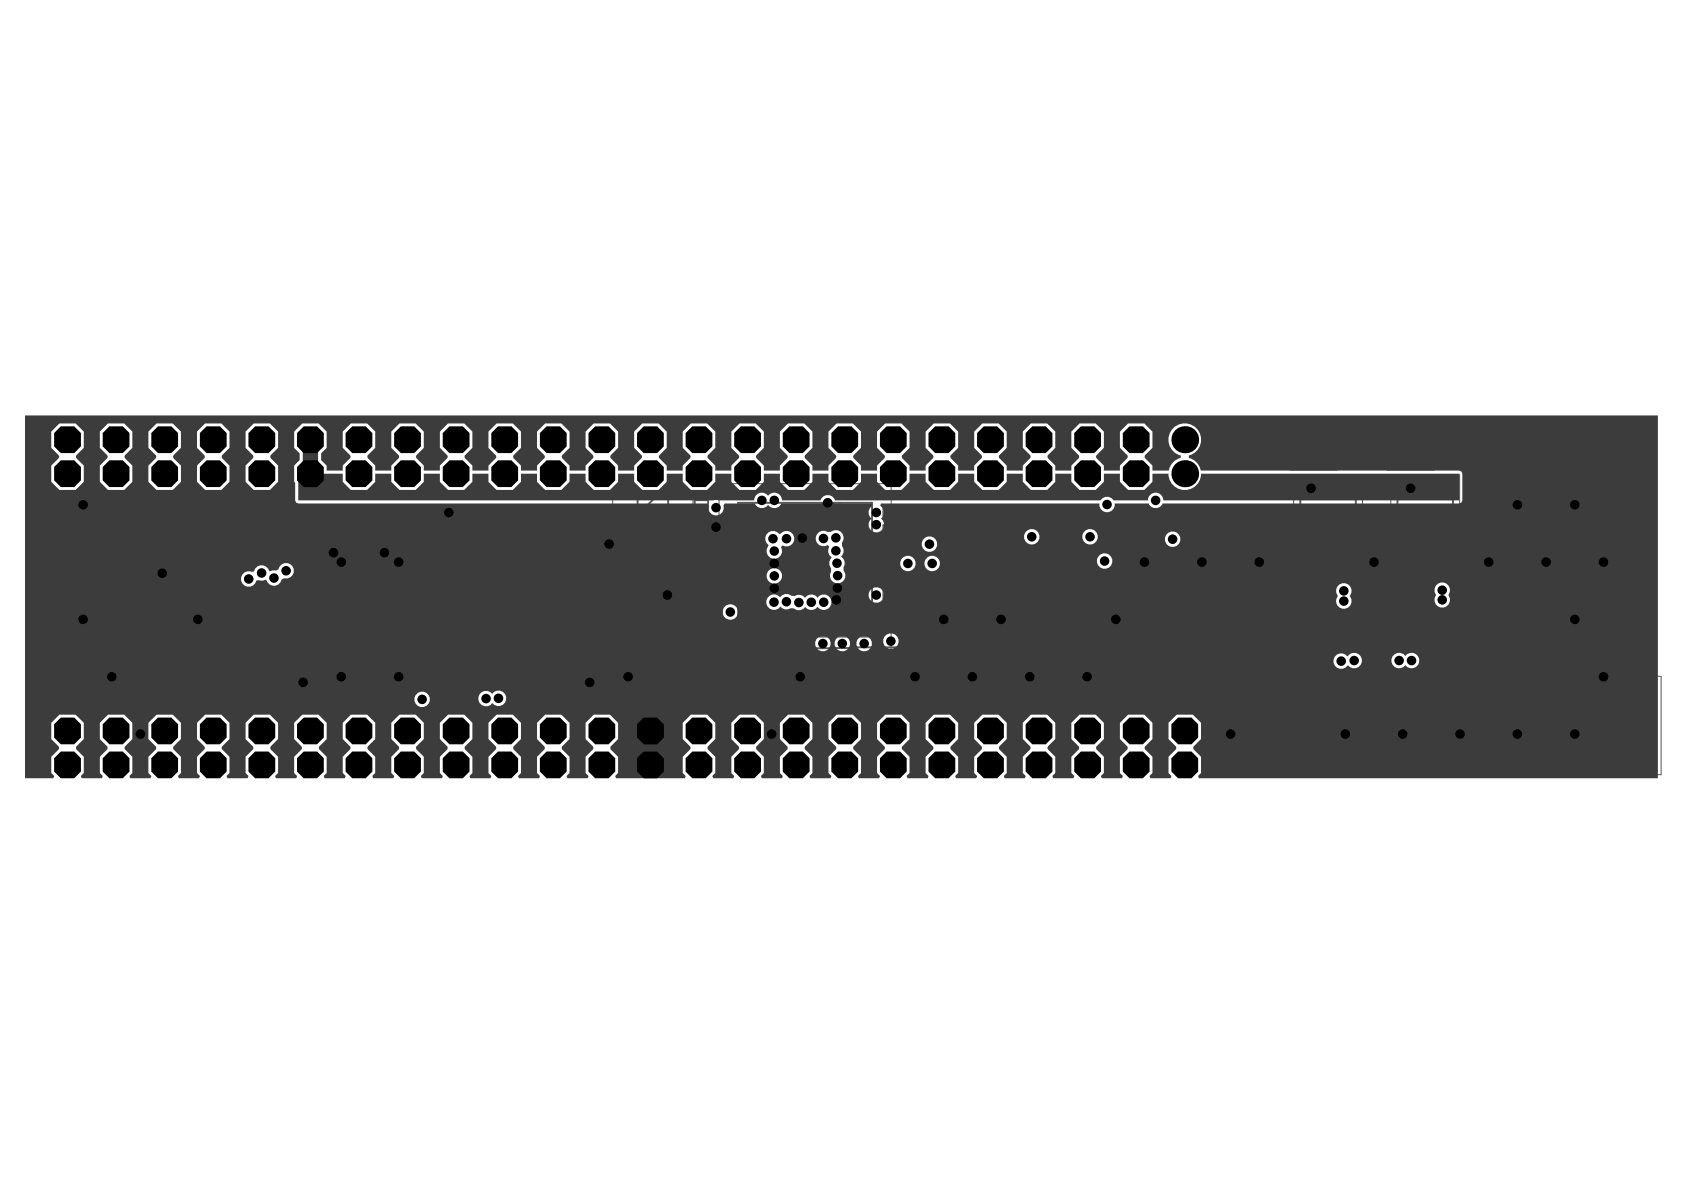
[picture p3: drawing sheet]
<svg xmlns="http://www.w3.org/2000/svg" width="297mm" height="210mm" viewBox="0 0 297 210" stroke-linecap="round" stroke-linejoin="round" font-family="sans-serif">
<g fill="none" stroke="#5a5a5a" stroke-width=".34">
<path d="M227.6 79.1h8.1v3.7h-8.1zM231.7 79.4v3.2M244.8 79.1h8.1v3.7h-8.1zM248.8 79.4v3.2M122.5 88.2h2.4v6.1h-2.4zM122.7 91.3h2M123.7 90.2v2.1M155.8 89.2h6.1v2.4h-6.1zM155.8 92.6h6.1v2.4h-6.1zM157.8 90.4h2.1M157.8 93.8h2.1M158.9 89.4v2"/>
<path d="M158.9 92.8v2M184.5 93.5h6.1v2.4h-6.1zM184.5 97.8h6.1v2.3h-6.1zM185.7 93.7h3.7v2h-3.7zM185.7 98h3.7v2h-3.7zM186.5 94.7h2.1M186.5 99h2.1M187.6 93.7v2M187.6 98v2M198.8 90.4h2.4v6h-2.4zM199 93.4h2M199 91.5h2v3.8h-2z"/>
<path d="M200 92.4v2M202.7 90.4h2.3v6h-2.3zM202.8 93.4h2.1M202.8 91.5h2.1v3.8h-2.1zM203.8 92.4v2M230.1 81h3.2M230.2 98.4h8.1v3.7h-8.1zM234.3 98.6v3.2M247.2 81h3.2M247.8 98.4h8.1v3.7h-8.1zM251.8 98.6v3.2M119.2 105.2h8.1v3.8h-8.1z"/>
<path d="M121.7 107.1h3.2M123.3 105.5v3.2M144 114.3h2.3v6.1h-2.3zM144.1 117.4h2.1M145.1 116.4v2M147.4 114.3h2.4v6.1h-2.4zM147.6 117.3h2M148.6 116.3v2.1M150.6 114.2h3.7v8.1h-3.7zM150.8 118.2h3.2M152.4 116.6v3.2M155.3 114.2h3.7v8.1h-3.7z"/>
<path d="M155.5 118.2h3.2M155.8 103.8h6.1v2.3h-6.1zM157.1 116.6v3.2M157.8 105h2.1M158.9 103.9v2.1M232.7 100.2h3.2M250.2 100.2h3.2M220.6 132.8v3h71.5M222.9 123h66.8M232.4 123v-1.5h.6v1.5M235.7 123v-1.5h.7v1.5M239.1 123v-1.5h.7v1.5"/>
<path d="M242.5 123v-1.5h.7v1.5M245.9 123v-1.5h.6v1.5M249.2 123v-1.5h.7v1.5M252.6 123v-1.5h.7v1.5M256 123v-1.5h.7v1.5M259.4 123v-1.5h.6v1.5M262.7 123v-1.5h.7v1.5M266.1 123v-1.5h.7v1.5M269.5 123v-1.5h.6v1.5M272.8 123v-1.5h.7v1.5M276.2 123v-1.5h.7v1.5M279.6 123v-1.5h.7v1.5"/>
</g>
<path d="M108.1 86.6h14.1v11.9h-14.1zM126.8 85.3h30.4v30.4h-30.4zM228.2 83.8h12.1v14.1h-12.1zM245.3 83.8h12.2v14.1h-12.2zM219.6 119.3h73.4v17.4h-73.4zM254.6 129.4h3.4M256.3 127.7v3.4" fill="none" stroke="#5a5a5a" stroke-width=".18"/>
<path d="M61.5 91.1h3.7v8.1h-3.7zM61.7 95.1h3.2M63.3 93.5v3.2" fill="none" stroke="#5a5a5a" stroke-width=".61"/>
<circle cx="220.6" cy="132.8" r=".17" fill="#5a5a5a"/>
<g fill="none" stroke="#5a5a5a" stroke-width=".34">
<path d="M228.7 79.4h5.9v3.2h-5.9zM245.9 79.4h5.9v3.2h-5.9zM112.5 87.7h5.4v9.7h-5.4zM115.7 87.7l-3.2 3.2M122.7 89.4h2v3.7h-2zM130.2 88.7h23.6v23.6h-23.6zM147.9 88.7l5.9 5.9M157 89.4h3.7v2h-3.7zM157 92.8h3.7v2h-3.7zM229.4 88.1h9.7v5.5h-9.7zM229.4 90.4l3.2 3.2M231.3 98.6h5.9v3.2h-5.9z"/>
<path d="M246.5 90.4l3.2 3.2M246.5 88.1h9.8v5.5h-9.8zM248.9 98.6h5.9v3.2h-5.9zM120.3 105.5h5.9v3.2h-5.9zM144.1 115.5h2.1v3.7h-2.1zM147.6 115.5h2v3.7h-2zM150.8 115.3h3.2v5.9h-3.2zM155.5 115.3h3.2v5.9h-3.2zM157 103.9h3.7v2.1h-3.7zM222.9 123v9.8h-2.3M289.7 123v9.8h2.4v3"/>
</g>
<path d="M61.7 92.2h3.2v5.9h-3.2z" fill="none" stroke="#5a5a5a" stroke-width=".61"/>
<circle cx="220.6" cy="132.8" r=".17" fill="#5a5a5a"/>
<g fill="none" stroke="#5a5a5a" stroke-width=".34">
<path d="M220.6 132.8v3h71.5M222.9 123h66.8M232.4 123v-1.5h.6v1.5M235.7 123v-1.5h.7v1.5M239.1 123v-1.5h.7v1.5M242.5 123v-1.5h.7v1.5M245.9 123v-1.5h.6v1.5M249.2 123v-1.5h.7v1.5M252.6 123v-1.5h.7v1.5M256 123v-1.5h.7v1.5M259.4 123v-1.5h.6v1.5M262.7 123v-1.5h.7v1.5"/>
<path d="M266.1 123v-1.5h.7v1.5M269.5 123v-1.5h.6v1.5M272.8 123v-1.5h.7v1.5M276.2 123v-1.5h.7v1.5M279.6 123v-1.5h.7v1.5"/>
</g>
<path d="M252.1 126.9h1.7M252.9 126.9v4.2l-.8 .8h-.8l-.9-.8M255.5 131.9h1.7M256.3 126.9v5" fill="none" stroke="#5a5a5a" stroke-width=".51"/>
<circle cx="256.3" cy="126.9" r=".25" fill="#5a5a5a"/>
<path d="M256.3 126.9l-.8 .8" fill="none" stroke="#5a5a5a" stroke-width=".51"/>
<g fill="#3c3c3c">
<path d="M52.6 83.6h7.9v1.4l1.4 1.4h2.9l1.4-1.4v-1.4h2.8v1.4l1.5 1.4h2.8l1.5-1.4v-1.4h2.8v1.4l1.4 1.4h2.9l1.4-1.4v-1.4h2.9v1.4l1.4 1.4h2.9l1.4-1.4v-1.4h2.8v1.4l1.5 1.4h2.8l1.5-1.4v-1.4h2.8v1.4l1.4 1.4h2.9l1.4-1.4v-1.4h2.9v1.4l1.4 1.4h2.9l1.4-1.4v-1.4h2.8v1.4l1.5 1.4h2.8l1.5-1.4v-1.4h2.8v1.4l1.4 1.4h2.9l1.4-1.4v-1.4h2.9v1.4l1.4 1.4h2.9l1.4-1.4v-1.4h2.8v1.4l1.5 1.4h2.8l1.5-1.4v-1.4h2.8v1.4l1.4 1.4h2.9l1.4-1.4v-1.4h2.9v1.4l1.4 1.4h2.9l1.4-1.4v-1.4h2.8v1.4l1.5 1.4h2.8l1.5-1.4v-1.4h2.8v1.4l1.4 1.4h2.9l1.4-1.4v-1.4h2.9v1.4l1.4 1.4h2.9l1.4-1.4v-1.4h2.8v1.4l1.5 1.4h2.8l1.5-1.4v-1.4h2.8a2.87 2.87 0 0 0 2.9 2.8 2.87 2.87 0 0 0 2.8-2.8h45.6v4.7h-52.2a1.35 1.35 0 0 0-1.4-1.4 1.35 1.35 0 0 0-1.3 1.4h-6.1a1.36 1.36 0 0 0-2.3 0h-46.8a1.34 1.34 0 0 0-1.3-1 1.34 1.34 0 0 0-1.3 1h-6.8a1.35 1.35 0 0 0-.9-1.3 1.35 1.35 0 0 0-1.5 .5 1.35 1.35 0 0 0-1.5-.5 1.35 1.35 0 0 0-1 1.3h-80.4z"/>
<path d="M4.4 73.3h288v64h-80.9l-.2-.4 .5-.5v-2.9l-1.3-1.3v-.3v-.2l1.3-1.3v-2.9l-1.4-1.4h-2.9l-1.4 1.4v2.9l1.3 1.3 .1 .2-.1 .3-1.3 1.3v2.9l.5 .5-.1 .4h-3.6l-.1-.4 .5-.5v-2.9l-1.3-1.3-.1-.3 .1-.2 1.3-1.3v-2.9l-1.5-1.4h-2.8l-1.5 1.4v2.9l1.4 1.3v.2v.3l-1.4 1.3v2.9l.6 .5-.2 .4h-3.6l-.1-.4 .5-.5v-2.9l-1.3-1.3-.1-.3 .1-.2 1.3-1.3v-2.9l-1.4-1.4h-2.9l-1.4 1.4v2.9l1.3 1.3 .1 .2-.1 .3-1.3 1.3v2.9l.5 .5-.2 .4h-3.5l-.2-.4 .5-.5v-2.9l-1.3-1.3-.1-.3 .1-.2 1.3-1.3v-2.9l-1.4-1.4h-2.9l-1.4 1.4v2.9l1.3 1.3 .1 .2-.1 .3-1.3 1.3v2.9l.5 .5-.1 .4h-3.6l-.2-.4 .6-.5v-2.9l-1.3-1.3-.1-.3 .1-.2 1.3-1.3v-2.9l-1.5-1.4h-2.8l-1.5 1.4v2.9l1.4 1.3v.2v.3l-1.4 1.3v2.9l.6 .5-.2 .4h-3.6l-.1-.4 .5-.5v-2.9l-1.3-1.3-.1-.3 .1-.2 1.3-1.3v-2.9l-1.4-1.4h-2.9l-1.4 1.4v2.9l1.3 1.3 .1 .2-.1 .3-1.3 1.3v2.9l.5 .5-.2 .4h-3.5l-.2-.4 .5-.5v-2.9l-1.3-1.3-.1-.3 .1-.2 1.3-1.3v-2.9l-1.4-1.4h-2.9l-1.4 1.4v2.9l1.3 1.3 .1 .2-.1 .3-1.3 1.3v2.9l.5 .5-.1 .4h-3.6l-.2-.4 .6-.5v-2.9l-1.3-1.3-.1-.3 .1-.2 1.3-1.3v-2.9l-1.5-1.4h-2.8l-1.5 1.4v2.9l1.4 1.3v.2v.3l-1.4 1.3v2.9l.6 .5-.2 .4h-3.6l-.1-.4 .5-.5v-2.9l-1.3-1.3-.1-.3 .1-.2 1.3-1.3v-2.9l-1.4-1.4h-2.9l-1.4 1.4v2.9l1.3 1.3 .1 .2-.1 .3-1.3 1.3v2.9l.5 .5-.2 .4h-3.5l-.2-.4 .5-.5v-2.9l-1.3-1.3-.1-.3 .1-.2 1.3-1.3v-2.9l-1.4-1.4h-2.9l-1.4 1.4v2.9l1.3 1.3 .1 .2-.1 .3-1.3 1.3v2.9l.5 .5-.1 .4h-3.6l-.2-.4 .6-.5v-2.9l-1.4-1.3v-.3v-.2l1.4-1.3v-2.9l-1.5-1.4h-2.8l-1.5 1.4v2.9l1.3 1.3 .1 .2-.1 .3-1.3 1.3v2.9l.6 .5-.2 .4h-12.1l-.2-.4 .5-.5v-2.9l-1.3-1.3-.1-.3 .1-.2 1.3-1.3v-2.9l-1.4-1.4h-2.9l-1.4 1.4v2.9l1.3 1.3 .1 .2-.1 .3-1.3 1.3v2.9l.5 .5-.1 .4h-3.6l-.2-.4 .6-.5v-2.9l-1.4-1.3v-.3v-.2l1.4-1.3v-2.9l-1.5-1.4h-2.8l-1.5 1.4v2.9l1.3 1.3 .1 .2-.1 .3-1.3 1.3v2.9l.6 .5-.2 .4h-3.6l-.1-.4 .5-.5v-2.9l-1.3-1.3-.1-.3 .1-.2 1.3-1.3v-2.9l-1.4-1.4h-2.9l-1.4 1.4v2.9l1.3 1.3 .1 .2-.1 .3-1.3 1.3v2.9l.5 .5-.2 .4h-3.5l-.2-.4 .5-.5v-2.9l-1.3-1.3-.1-.3 .1-.2 1.3-1.3v-2.9l-1.4-1.4h-2.9l-1.4 1.4v2.9l1.3 1.3 .1 .2-.1 .3-1.3 1.3v2.9l.5 .5-.1 .4h-3.6l-.2-.4 .6-.5v-2.9l-1.4-1.3v-.3v-.2l1.4-1.3v-2.9l-1.5-1.4h-2.8l-1.5 1.4v2.9l1.3 1.3 .1 .2-.1 .3-1.3 1.3v2.9l.5 .5-.1 .4h-3.6l-.1-.4 .5-.5v-2.9l-1.3-1.3-.1-.3 .1-.2 1.3-1.3v-2.9l-1.4-1.4h-2.9l-1.4 1.4v2.9l1.3 1.3v.2v.3l-1.3 1.3v2.9l.5 .5-.2 .4h-3.5l-.2-.4 .5-.5v-2.9l-1.3-1.3-.1-.3 .1-.2 1.3-1.3v-2.9l-1.4-1.4h-2.9l-1.4 1.4v2.9l1.3 1.3 .1 .2-.1 .3-1.3 1.3v2.9l.5 .5-.2 .4h-3.5l-.2-.4 .6-.5v-2.9l-1.4-1.3v-.3v-.2l1.4-1.3v-2.9l-1.5-1.4h-2.9l-1.4 1.4v2.9l1.3 1.3 .1 .2-.1 .3-1.3 1.3v2.9l.5 .5-.1 .4h-3.6l-.1-.4 .5-.5v-2.9l-1.3-1.3-.1-.3 .1-.2 1.3-1.3v-2.9l-1.5-1.4h-2.8l-1.5 1.4v2.9l1.4 1.3v.2v.3l-1.4 1.3v2.9l.6 .5-.2 .4h-3.5l-.2-.4 .5-.5v-2.9l-1.3-1.3-.1-.3 .1-.2 1.3-1.3v-2.9l-1.4-1.4h-2.9l-1.4 1.4v2.9l1.3 1.3 .1 .2-.1 .3-1.3 1.3v2.9l.5 .5-.2 .4h-3.5l-.2-.4 .5-.5v-2.9l-1.3-1.3v-.3v-.2l1.3-1.3v-2.9l-1.4-1.4h-2.9l-1.4 1.4v2.9l1.3 1.3 .1 .2-.1 .3-1.3 1.3v2.9l.5 .5-.1 .4h-3.6l-.1-.4 .5-.5v-2.9l-1.3-1.3-.1-.3 .1-.2 1.3-1.3v-2.9l-1.5-1.4h-2.8l-1.5 1.4v2.9l1.4 1.3v.2v.3l-1.4 1.3v2.9l.6 .5-.2 .4h-5zM51.9 76.1v2.9l1 1v1.1l-1 1v2.9l.2 .2v3.1l.1 .4 .4 .1h72.2l.1 .5a1.37 1.37 0 0 0 1.4 1.6 1.37 1.37 0 0 0 1.3-1.7l.2-.4h5.3l.1 .2a1.36 1.36 0 0 0 2.3 .1 1.34 1.34 0 0 0 2.3-.3h6.9l.4-.1a.91 .91 0 0 1 .9-.8 .91 .91 0 0 1 .9 .8l.4 .1h6.5l.1 .4a1.34 1.34 0 0 0-.2 2.3 1.37 1.37 0 0 0-.1 2 1.37 1.37 0 0 0 2 0 1.37 1.37 0 0 0-.2-2 1.34 1.34 0 0 0-.1-2.3l.1-.4h38.5a1.36 1.36 0 0 0 1.4 1.6 1.36 1.36 0 0 0 1.3-1.6h6a1.33 1.33 0 0 0 1.2 .8 1.33 1.33 0 0 0 1.3-.8h52.3l.4-.1 .1-.4v-4.7l-.1-.4-.4-.2h-45.6a2.93 2.93 0 0 0-2.1-2.2v-.5l.4-.1a2.89 2.89 0 0 0 1.1-4.5 2.89 2.89 0 0 0-4.6 .3 2.89 2.89 0 0 0 1.7 4.3v.5l-.4 .1a3 3 0 0 0-1.8 2.1h-2.8v-.9l-1.3-1.3v-.5l1.3-1.3v-2.9l-1.5-1.4h-2.8l-1.5 1.4v2.9l1.4 1.3v.3v.2l-1.4 1.3v.9h-2.8v-.9l-1.3-1.3v-.5l1.3-1.3v-2.9l-1.4-1.4h-2.9l-1.4 1.4v2.9l1.3 1.3 .1 .3-.1 .2-1.3 1.3v.9h-2.9v-.9l-1.3-1.3v-.5l1.3-1.3v-2.9l-1.4-1.4h-2.9l-1.4 1.4v2.9l1.3 1.3 .1 .3-.1 .2-1.3 1.3v.9h-2.8v-.9l-1.3-1.3v-.5l1.3-1.3v-2.9l-1.5-1.4h-2.8l-1.5 1.4v2.9l1.4 1.3v.3v.2l-1.4 1.3v.9h-2.8v-.9l-1.3-1.3v-.5l1.3-1.3v-2.9l-1.4-1.4h-2.9l-1.4 1.4v2.9l1.3 1.3 .1 .3-.1 .2-1.3 1.3v.9h-2.9v-.9l-1.3-1.3v-.5l1.3-1.3v-2.9l-1.4-1.4h-2.9l-1.4 1.4v2.9l1.3 1.3 .1 .3-.1 .2-1.3 1.3v.9h-2.8v-.9l-1.3-1.3v-.5l1.3-1.3v-2.9l-1.5-1.4h-2.8l-1.5 1.4v2.9l1.4 1.3v.3v.2l-1.4 1.3v.9h-2.8v-.9l-1.3-1.3v-.5l1.3-1.3v-2.9l-1.4-1.4h-2.9l-1.4 1.4v2.9l1.3 1.3 .1 .3-.1 .2-1.3 1.3v.9h-2.9v-.9l-1.3-1.3v-.5l1.3-1.3v-2.9l-1.4-1.4h-2.9l-1.4 1.4v2.9l1.3 1.3 .1 .3-.1 .2-1.3 1.3v.9h-2.8v-.9l-1.4-1.3v-.5l1.4-1.3v-2.9l-1.5-1.4h-2.8l-1.5 1.4v2.9l1.3 1.3 .1 .3-.1 .2-1.3 1.3v.9h-2.8v-.9l-1.3-1.3v-.5l1.3-1.3v-2.9l-1.4-1.4h-2.9l-1.4 1.4v2.9l1.3 1.3 .1 .3-.1 .2-1.3 1.3v.9h-2.9v-.9l-1.3-1.3v-.5l1.3-1.3v-2.9l-1.4-1.4h-2.9l-1.4 1.4v2.9l1.3 1.3 .1 .3-.1 .2-1.3 1.3v.9h-2.8v-.9l-1.4-1.3v-.5l1.4-1.3v-2.9l-1.5-1.4h-2.8l-1.5 1.4v2.9l1.3 1.3 .1 .3-.1 .2-1.3 1.3v.9h-2.8v-.9l-1.3-1.3v-.5l1.3-1.3v-2.9l-1.4-1.4h-2.9l-1.4 1.4v2.9l1.3 1.3 .1 .3-.1 .2-1.3 1.3v.9h-2.9v-.9l-1.3-1.3v-.5l1.3-1.3v-2.9l-1.4-1.4h-2.9l-1.4 1.4v2.9l1.3 1.3 .1 .3-.1 .2-1.3 1.3v.9h-2.8v-.9l-1.4-1.3v-.5l1.4-1.3v-2.9l-1.5-1.4h-2.8l-1.5 1.4v2.9l1.3 1.3 .1 .3-.1 .2-1.3 1.3v.9h-2.8v-.9l-1.3-1.3v-.5l1.3-1.3v-2.9l-1.4-1.4h-2.9l-1.4 1.4v2.9l1.3 1.3v.3v.2l-1.3 1.3v.9h-2.9v-.9l-1-1v-1.1l1-1v-2.9l-1.4-1.4h-2.9zM43.3 76.1v2.9l1.3 1.3 .1 .3-.1 .2-1.3 1.3v2.9l1.4 1.4h2.9l1.5-1.4v-2.9l-1.4-1.3v-.2v-.3l1.4-1.3v-2.9l-1.5-1.4h-2.9zM34.7 76.1v2.9l1.4 1.3v.3v.2l-1.4 1.3v2.9l1.5 1.4h2.8l1.5-1.4v-2.9l-1.3-1.3-.1-.2 .1-.3 1.3-1.3v-2.9l-1.5-1.4h-2.8zM26.2 76.1v2.9l1.3 1.3 .1 .3-.1 .2-1.3 1.3v2.9l1.4 1.4h2.9l1.4-1.4v-2.9l-1.3-1.3-.1-.2 .1-.3 1.3-1.3v-2.9l-1.4-1.4h-2.9zM17.6 76.1v2.9l1.3 1.3 .1 .3-.1 .2-1.3 1.3v2.9l1.4 1.4h2.9l1.4-1.4v-2.9l-1.3-1.3v-.2v-.3l1.3-1.3v-2.9l-1.4-1.4h-2.9zM9 76.1v2.9l1.4 1.3v.3v.2l-1.4 1.3v2.9l1.5 1.4h2.8l1.5-1.4v-2.9l-1.3-1.3-.1-.2 .1-.3 1.3-1.3v-2.9l-1.5-1.4h-2.8zM144.1 94.2a1.37 1.37 0 0 0 .2 1.7 1.37 1.37 0 0 0 1.7 .2l.3 .4a1.45 1.45 0 0 0 .4 1.9 1.29 1.29 0 0 0-.1 1.8v.6a1.37 1.37 0 0 0 .3 1.8 1.37 1.37 0 0 0 1.8-.1 1.37 1.37 0 0 0 .1-1.8v-.6a1.47 1.47 0 0 0-.4-2 1.29 1.29 0 0 0 .1-1.8v-.6a1.36 1.36 0 0 0-.1-1.8 1.36 1.36 0 0 0-1.8-.1h-.6a1.38 1.38 0 0 0-1.9 .4zM135.2 94.3a1.38 1.38 0 0 0 .4 1.9 1.38 1.38 0 0 0-.1 1.8 1.38 1.38 0 0 0 1.8 .3 1.38 1.38 0 0 0 .5-1.8l.2-.3a1.41 1.41 0 0 0 1.9-.4 1.41 1.41 0 0 0-.4-2 1.41 1.41 0 0 0-2 .4 1.46 1.46 0 0 0-2.3 .1zM190.9 94.7a1.38 1.38 0 0 0 2.7 0 1.38 1.38 0 0 0-2.7 0zM180.6 94.7a1.4 1.4 0 0 0 2.8 0 1.4 1.4 0 0 0-2.8 0zM205.5 95.1a1.38 1.38 0 0 0 2.7 0 1.38 1.38 0 0 0-2.7 0zM162.6 96a1.37 1.37 0 0 0 2.7 0 1.37 1.37 0 0 0-2.7 0zM193.5 99a1.38 1.38 0 0 0 2.7 0 1.38 1.38 0 0 0-2.7 0zM42.7 101.4a1.39 1.39 0 0 0 .7 2 1.39 1.39 0 0 0 1.9-1l.3-.1a1.48 1.48 0 0 0 1.3-.1 1.41 1.41 0 0 0 1.4 1.1 1.41 1.41 0 0 0 1.4-1.1l.4-.2a1.37 1.37 0 0 0 1.7-1 1.37 1.37 0 0 0-1-1.7 1.37 1.37 0 0 0-1.7 1.1l-.4 .3-.6-.1-.6 .2a1.43 1.43 0 0 0-1.4-1.1 1.43 1.43 0 0 0-1.3 1.1l-.4 .1a1.31 1.31 0 0 0-1.7 .5zM163 99.4a1.4 1.4 0 0 0 2.8 0 1.4 1.4 0 0 0-2.8 0zM158.8 99.4a1.38 1.38 0 0 0 2.7 0 1.38 1.38 0 0 0-2.7 0zM135.2 101.6a1.4 1.4 0 0 0 2.8 0 1.4 1.4 0 0 0-2.8 0zM135.4 105.5a1.37 1.37 0 0 0 .4 1.9 1.37 1.37 0 0 0 1.9-.4 1.34 1.34 0 0 0 1.8 .3h.5a1.32 1.32 0 0 0 2-.2 1.34 1.34 0 0 0 2.2-.1 1.37 1.37 0 0 0 2 .2 1.37 1.37 0 0 0 0-2 1.37 1.37 0 0 0-2 .2 1.35 1.35 0 0 0-2.2 0 1.34 1.34 0 0 0-1.9-.3h-.5a1.33 1.33 0 0 0-2 .3 1.35 1.35 0 0 0-2.2 .1zM153.2 105a1.38 1.38 0 0 0 2.7 0 1.38 1.38 0 0 0-2.7 0zM253.2 103.3a1.31 1.31 0 0 0 .1 1.7 1.36 1.36 0 0 0 .2 1.8 1.36 1.36 0 0 0 1.8 0 1.36 1.36 0 0 0 .1-1.8 1.37 1.37 0 0 0-.2-2 1.37 1.37 0 0 0-2 .3zM235.9 103.5a1.31 1.31 0 0 0 .1 1.6 1.36 1.36 0 0 0 .1 1.9 1.36 1.36 0 0 0 1.9 0 1.36 1.36 0 0 0 0-1.9 1.36 1.36 0 0 0-.1-2 1.36 1.36 0 0 0-2 .4zM127.4 108a1.4 1.4 0 0 0 2.8 0 1.4 1.4 0 0 0-2.8 0zM155.8 113.1a1.38 1.38 0 0 0 2.7 0 1.38 1.38 0 0 0-2.7 0zM151.1 113.5a1.38 1.38 0 0 0 2.7 0 1.38 1.38 0 0 0-2.7 0zM147.2 113.5a1.38 1.38 0 0 0 2.7 0 1.38 1.38 0 0 0-2.7 0zM143.8 113.5a1.38 1.38 0 0 0 2.7 0 1.38 1.38 0 0 0-2.7 0zM245.6 115.8a1.37 1.37 0 0 0 .4 1.8 1.37 1.37 0 0 0 1.9-.3 1.37 1.37 0 0 0 2 .2 1.37 1.37 0 0 0 0-2 1.37 1.37 0 0 0-2 .2 1.36 1.36 0 0 0-2.3 .1zM235.8 115.5a1.4 1.4 0 0 0-.1 2.1 1.4 1.4 0 0 0 2.1-.2 1.38 1.38 0 0 0 2.1 0 1.38 1.38 0 0 0-.2-2.1 1.38 1.38 0 0 0-2.1 .5 1.34 1.34 0 0 0-1.8-.3zM84.6 122.5a1.37 1.37 0 0 0 .4 1.9 1.37 1.37 0 0 0 1.9-.4 1.37 1.37 0 0 0 2 .2 1.37 1.37 0 0 0-.1-2.1 1.37 1.37 0 0 0-2 .3 1.35 1.35 0 0 0-2.2 .1zM73.1 123.4a1.38 1.38 0 0 0 2.7 0 1.38 1.38 0 0 0-2.7 0z"/>
</g>
<path d="M54.8 77.6v6" fill="none" stroke="#3c3c3c" stroke-width="2.7"/>
<g fill="#000">
<circle cx="209" cy="77.6" r="2.37"/>
<circle cx="14.7" cy="89" r=".84"/>
<circle cx="58.8" cy="97.5" r=".84"/>
<circle cx="60.2" cy="99.1" r=".84"/>
<circle cx="67.8" cy="97.5" r=".84"/>
<circle cx="70.3" cy="99.1" r=".84"/>
<circle cx="79.2" cy="90.4" r=".84"/>
<circle cx="107.4" cy="96" r=".84"/>
<circle cx="126.3" cy="89.5" r=".84"/>
<circle cx="126.3" cy="93" r=".84"/>
<circle cx="134.4" cy="88.3" r=".84"/>
<circle cx="136.3" cy="95" r=".84"/>
<circle cx="136.6" cy="88.3" r=".84"/>
<circle cx="136.6" cy="97.2" r=".84"/>
<circle cx="136.6" cy="99.4" r=".84"/>
<circle cx="138.7" cy="95" r=".84"/>
<circle cx="141.5" cy="94.9" r=".84"/>
<circle cx="145.2" cy="95" r=".84"/>
<circle cx="146" cy="88.7" r=".84"/>
<circle cx="147.4" cy="94.9" r=".84"/>
<circle cx="147.4" cy="97.2" r=".84"/>
<circle cx="147.6" cy="99.3" r=".84"/>
<circle cx="154.6" cy="90.4" r=".84"/>
<circle cx="154.6" cy="92.5" r=".84"/>
<circle cx="160.1" cy="99.4" r=".84"/>
<circle cx="163.9" cy="96" r=".84"/>
<circle cx="164.4" cy="99.4" r=".84"/>
<circle cx="182" cy="94.7" r=".84"/>
<circle cx="192.3" cy="94.7" r=".84"/>
<circle cx="194.8" cy="99" r=".84"/>
<circle cx="195.3" cy="89" r=".84"/>
<circle cx="201.9" cy="99.1" r=".84"/>
<circle cx="203.8" cy="88.3" r=".84"/>
<circle cx="206.8" cy="95.1" r=".84"/>
<circle cx="209" cy="83.6" r="2.37"/>
<circle cx="212" cy="99.1" r=".84"/>
<circle cx="222.1" cy="99.1" r=".84"/>
<circle cx="231.3" cy="86.1" r=".84"/>
<circle cx="242.4" cy="99.1" r=".84"/>
<circle cx="248.8" cy="86.1" r=".84"/>
<circle cx="262.6" cy="99.1" r=".84"/>
<circle cx="267.7" cy="89" r=".84"/>
<circle cx="272.7" cy="99.1" r=".84"/>
<circle cx="277.8" cy="89" r=".84"/>
<circle cx="282.8" cy="99.1" r=".84"/>
<circle cx="14.7" cy="109.3" r=".84"/>
<circle cx="19.7" cy="119.4" r=".84"/>
<circle cx="28.6" cy="101.1" r=".84"/>
<circle cx="34.9" cy="109.3" r=".84"/>
<circle cx="43.9" cy="102.1" r=".84"/>
<circle cx="46.1" cy="101.1" r=".84"/>
<circle cx="48.3" cy="102" r=".84"/>
<circle cx="50.5" cy="100.7" r=".84"/>
<circle cx="60.2" cy="119.4" r=".84"/>
<circle cx="70.3" cy="119.4" r=".84"/>
<circle cx="110.8" cy="119.4" r=".84"/>
<circle cx="117.7" cy="105" r=".84"/>
<circle cx="128.8" cy="108" r=".84"/>
<circle cx="136.5" cy="106.2" r=".84"/>
<circle cx="136.6" cy="101.6" r=".84"/>
<circle cx="136.6" cy="103.8" r=".84"/>
<circle cx="138.7" cy="106.1" r=".84"/>
<circle cx="140.9" cy="106.3" r=".84"/>
<circle cx="141.2" cy="119.4" r=".84"/>
<circle cx="143.1" cy="106.2" r=".84"/>
<circle cx="145.1" cy="113.5" r=".84"/>
<circle cx="145.3" cy="106.2" r=".84"/>
<circle cx="147.5" cy="105.8" r=".84"/>
<circle cx="147.7" cy="103.7" r=".84"/>
<circle cx="147.8" cy="101.5" r=".84"/>
<circle cx="148.6" cy="113.5" r=".84"/>
<circle cx="152.4" cy="113.5" r=".84"/>
<circle cx="154.6" cy="105" r=".84"/>
<circle cx="157.1" cy="113.1" r=".84"/>
<circle cx="161.4" cy="119.4" r=".84"/>
<circle cx="166.5" cy="109.3" r=".84"/>
<circle cx="171.5" cy="119.4" r=".84"/>
<circle cx="176.6" cy="109.3" r=".84"/>
<circle cx="181.6" cy="119.4" r=".84"/>
<circle cx="191.8" cy="119.4" r=".84"/>
<circle cx="196.8" cy="109.3" r=".84"/>
<circle cx="236.6" cy="116.6" r=".84"/>
<circle cx="237" cy="104.2" r=".84"/>
<circle cx="237" cy="106" r=".84"/>
<circle cx="238.9" cy="116.5" r=".84"/>
<circle cx="246.8" cy="116.5" r=".84"/>
<circle cx="249" cy="116.5" r=".84"/>
<circle cx="254.4" cy="104.1" r=".84"/>
<circle cx="254.4" cy="105.8" r=".84"/>
<circle cx="277.8" cy="109.3" r=".84"/>
<circle cx="282.8" cy="119.4" r=".84"/>
<circle cx="24.8" cy="129.5" r=".84"/>
<circle cx="53.5" cy="120.4" r=".84"/>
<circle cx="74.5" cy="123.4" r=".84"/>
<circle cx="85.7" cy="123.2" r=".84"/>
<circle cx="87.9" cy="123.2" r=".84"/>
<circle cx="104" cy="120.4" r=".84"/>
<circle cx="136.1" cy="129.5" r=".84"/>
<circle cx="217.1" cy="129.5" r=".84"/>
<circle cx="237.3" cy="129.5" r=".84"/>
<circle cx="247.4" cy="129.5" r=".84"/>
<circle cx="257.5" cy="129.5" r=".84"/>
<circle cx="267.7" cy="129.5" r=".84"/>
<circle cx="277.8" cy="129.5" r=".84"/>
</g>
<g fill="#000">
<path d="M9.5 76.4l1.2-1.2h2.4l1.2 1.2v2.3l-1.2 1.2h-2.4l-1.2-1.2z" fill-rule="evenodd"/>
<path d="M18.1 76.4l1.2-1.2h2.4l1.1 1.2v2.3l-1.1 1.2h-2.4l-1.2-1.2z" fill-rule="evenodd"/>
<path d="M26.7 76.4l1.2-1.2h2.3l1.2 1.2v2.3l-1.2 1.2h-2.3l-1.2-1.2z" fill-rule="evenodd"/>
<path d="M35.3 76.4l1.1-1.2h2.4l1.2 1.2v2.3l-1.2 1.2h-2.4l-1.1-1.2z" fill-rule="evenodd"/>
<path d="M43.8 76.4l1.2-1.2h2.4l1.1 1.2v2.3l-1.1 1.2h-2.4l-1.2-1.2z" fill-rule="evenodd"/>
<path d="M52.4 76.4l1.2-1.2h2.3l1.2 1.2v2.3l-1.2 1.2h-2.3l-1.2-1.2z" fill-rule="evenodd"/>
<path d="M61 76.4l1.1-1.2h2.4l1.2 1.2v2.3l-1.2 1.2h-2.4l-1.1-1.2z" fill-rule="evenodd"/>
<path d="M69.5 76.4l1.2-1.2h2.4l1.1 1.2v2.3l-1.1 1.2h-2.4l-1.2-1.2z" fill-rule="evenodd"/>
<path d="M78.1 76.4l1.2-1.2h2.3l1.2 1.2v2.3l-1.2 1.2h-2.3l-1.2-1.2z" fill-rule="evenodd"/>
<path d="M86.7 76.4l1.1-1.2h2.4l1.2 1.2v2.3l-1.2 1.2h-2.4l-1.1-1.2z" fill-rule="evenodd"/>
<path d="M95.2 76.4l1.2-1.2h2.4l1.2 1.2v2.3l-1.2 1.2h-2.4l-1.2-1.2z" fill-rule="evenodd"/>
<path d="M103.8 76.4l1.2-1.2h2.3l1.2 1.2v2.3l-1.2 1.2h-2.3l-1.2-1.2z" fill-rule="evenodd"/>
<path d="M112.4 76.4l1.1-1.2h2.4l1.2 1.2v2.3l-1.2 1.2h-2.4l-1.1-1.2z" fill-rule="evenodd"/>
<path d="M120.9 76.4l1.2-1.2h2.4l1.2 1.2v2.3l-1.2 1.2h-2.4l-1.2-1.2z" fill-rule="evenodd"/>
<path d="M129.5 76.4l1.2-1.2h2.3l1.2 1.2v2.3l-1.2 1.2h-2.3l-1.2-1.2z" fill-rule="evenodd"/>
<path d="M138.1 76.4l1.2-1.2h2.3l1.2 1.2v2.3l-1.2 1.2h-2.3l-1.2-1.2z" fill-rule="evenodd"/>
<path d="M146.6 76.4l1.2-1.2h2.4l1.2 1.2v2.3l-1.2 1.2h-2.4l-1.2-1.2z" fill-rule="evenodd"/>
<path d="M155.2 76.4l1.2-1.2h2.4l1.1 1.2v2.3l-1.1 1.2h-2.4l-1.2-1.2z" fill-rule="evenodd"/>
<path d="M163.8 76.4l1.2-1.2h2.3l1.2 1.2v2.3l-1.2 1.2h-2.3l-1.2-1.2z" fill-rule="evenodd"/>
<path d="M172.3 76.4l1.2-1.2h2.4l1.2 1.2v2.3l-1.2 1.2h-2.4l-1.2-1.2z" fill-rule="evenodd"/>
<path d="M180.9 76.4l1.2-1.2h2.4l1.1 1.2v2.3l-1.1 1.2h-2.4l-1.2-1.2z" fill-rule="evenodd"/>
<path d="M189.5 76.4l1.2-1.2h2.3l1.2 1.2v2.3l-1.2 1.2h-2.3l-1.2-1.2z" fill-rule="evenodd"/>
<path d="M198.1 76.4l1.1-1.2h2.4l1.2 1.2v2.3l-1.2 1.2h-2.4l-1.1-1.2z" fill-rule="evenodd"/>
<path d="M9.5 82.4l1.2-1.2h2.4l1.2 1.2v2.3l-1.2 1.2h-2.4l-1.2-1.2z" fill-rule="evenodd"/>
<path d="M18.1 82.4l1.2-1.2h2.4l1.1 1.2v2.3l-1.1 1.2h-2.4l-1.2-1.2z" fill-rule="evenodd"/>
<path d="M26.7 82.4l1.2-1.2h2.3l1.2 1.2v2.3l-1.2 1.2h-2.3l-1.2-1.2z" fill-rule="evenodd"/>
<path d="M35.3 82.4l1.1-1.2h2.4l1.2 1.2v2.3l-1.2 1.2h-2.4l-1.1-1.2z" fill-rule="evenodd"/>
<path d="M43.8 82.4l1.2-1.2h2.4l1.1 1.2v2.3l-1.1 1.2h-2.4l-1.2-1.2z" fill-rule="evenodd"/>
<path d="M52.4 82.4l1.2-1.2h2.3l1.2 1.2v2.3l-1.2 1.2h-2.3l-1.2-1.2z" fill-rule="evenodd"/>
<path d="M61 82.4l1.1-1.2h2.4l1.2 1.2v2.3l-1.2 1.2h-2.4l-1.1-1.2z" fill-rule="evenodd"/>
<path d="M69.5 82.4l1.2-1.2h2.4l1.1 1.2v2.3l-1.1 1.2h-2.4l-1.2-1.2z" fill-rule="evenodd"/>
<path d="M78.1 82.4l1.2-1.2h2.3l1.2 1.2v2.3l-1.2 1.2h-2.3l-1.2-1.2z" fill-rule="evenodd"/>
<path d="M86.7 82.4l1.1-1.2h2.4l1.2 1.2v2.3l-1.2 1.2h-2.4l-1.1-1.2z" fill-rule="evenodd"/>
<path d="M95.2 82.4l1.2-1.2h2.4l1.2 1.2v2.3l-1.2 1.2h-2.4l-1.2-1.2z" fill-rule="evenodd"/>
<path d="M103.8 82.4l1.2-1.2h2.3l1.2 1.2v2.3l-1.2 1.2h-2.3l-1.2-1.2z" fill-rule="evenodd"/>
<path d="M112.4 82.4l1.1-1.2h2.4l1.2 1.2v2.3l-1.2 1.2h-2.4l-1.1-1.2z" fill-rule="evenodd"/>
<path d="M120.9 82.4l1.2-1.2h2.4l1.2 1.2v2.3l-1.2 1.2h-2.4l-1.2-1.2z" fill-rule="evenodd"/>
<path d="M129.5 82.4l1.2-1.2h2.3l1.2 1.2v2.3l-1.2 1.2h-2.3l-1.2-1.2z" fill-rule="evenodd"/>
<path d="M138.1 82.4l1.2-1.2h2.3l1.2 1.2v2.3l-1.2 1.2h-2.3l-1.2-1.2z" fill-rule="evenodd"/>
<path d="M146.6 82.4l1.2-1.2h2.4l1.2 1.2v2.3l-1.2 1.2h-2.4l-1.2-1.2z" fill-rule="evenodd"/>
<path d="M155.2 82.4l1.2-1.2h2.4l1.1 1.2v2.3l-1.1 1.2h-2.4l-1.2-1.2z" fill-rule="evenodd"/>
<path d="M163.8 82.4l1.2-1.2h2.3l1.2 1.2v2.3l-1.2 1.2h-2.3l-1.2-1.2z" fill-rule="evenodd"/>
<path d="M172.3 82.4l1.2-1.2h2.4l1.2 1.2v2.3l-1.2 1.2h-2.4l-1.2-1.2z" fill-rule="evenodd"/>
<path d="M180.9 82.4l1.2-1.2h2.4l1.1 1.2v2.3l-1.1 1.2h-2.4l-1.2-1.2z" fill-rule="evenodd"/>
<path d="M189.5 82.4l1.2-1.2h2.3l1.2 1.2v2.3l-1.2 1.2h-2.3l-1.2-1.2z" fill-rule="evenodd"/>
<path d="M198.1 82.4l1.1-1.2h2.4l1.2 1.2v2.3l-1.2 1.2h-2.4l-1.1-1.2z" fill-rule="evenodd"/>
<path d="M9.5 127.7l1.2-1.1h2.4l1.2 1.1v2.4l-1.2 1.2h-2.4l-1.2-1.2z" fill-rule="evenodd"/>
<path d="M9.5 133.7l1.2-1.1h2.4l1.2 1.1v2.4l-1.2 1.2h-2.4l-1.2-1.2z" fill-rule="evenodd"/>
<path d="M18.1 127.7l1.2-1.1h2.4l1.1 1.1v2.4l-1.1 1.2h-2.4l-1.2-1.2z" fill-rule="evenodd"/>
<path d="M18.1 133.7l1.2-1.1h2.4l1.1 1.1v2.4l-1.1 1.2h-2.4l-1.2-1.2z" fill-rule="evenodd"/>
<path d="M26.7 127.7l1.2-1.1h2.3l1.2 1.1v2.4l-1.2 1.2h-2.3l-1.2-1.2z" fill-rule="evenodd"/>
<path d="M26.7 133.7l1.2-1.1h2.3l1.2 1.1v2.4l-1.2 1.2h-2.3l-1.2-1.2z" fill-rule="evenodd"/>
<path d="M35.3 133.7l1.1-1.1h2.4l1.2 1.1v2.4l-1.2 1.2h-2.4l-1.1-1.2z" fill-rule="evenodd"/>
<path d="M35.3 127.7l1.1-1.1h2.4l1.2 1.1v2.4l-1.2 1.2h-2.4l-1.1-1.2z" fill-rule="evenodd"/>
<path d="M43.8 133.7l1.2-1.1h2.4l1.1 1.1v2.4l-1.1 1.2h-2.4l-1.2-1.2z" fill-rule="evenodd"/>
<path d="M43.8 127.7l1.2-1.1h2.4l1.1 1.1v2.4l-1.1 1.2h-2.4l-1.2-1.2z" fill-rule="evenodd"/>
<path d="M52.4 133.7l1.2-1.1h2.3l1.2 1.1v2.4l-1.2 1.2h-2.3l-1.2-1.2z" fill-rule="evenodd"/>
<path d="M52.4 127.7l1.2-1.1h2.3l1.2 1.1v2.4l-1.2 1.2h-2.3l-1.2-1.2z" fill-rule="evenodd"/>
<path d="M61 133.7l1.1-1.1h2.4l1.2 1.1v2.4l-1.2 1.2h-2.4l-1.1-1.2z" fill-rule="evenodd"/>
<path d="M61 127.7l1.1-1.1h2.4l1.2 1.1v2.4l-1.2 1.2h-2.4l-1.1-1.2z" fill-rule="evenodd"/>
<path d="M69.5 127.7l1.2-1.1h2.4l1.1 1.1v2.4l-1.1 1.2h-2.4l-1.2-1.2z" fill-rule="evenodd"/>
<path d="M69.5 133.7l1.2-1.1h2.4l1.1 1.1v2.4l-1.1 1.2h-2.4l-1.2-1.2z" fill-rule="evenodd"/>
<path d="M78.1 127.7l1.2-1.1h2.3l1.2 1.1v2.4l-1.2 1.2h-2.3l-1.2-1.2z" fill-rule="evenodd"/>
<path d="M78.1 133.7l1.2-1.1h2.3l1.2 1.1v2.4l-1.2 1.2h-2.3l-1.2-1.2z" fill-rule="evenodd"/>
<path d="M86.7 133.7l1.1-1.1h2.4l1.2 1.1v2.4l-1.2 1.2h-2.4l-1.1-1.2z" fill-rule="evenodd"/>
<path d="M86.7 127.7l1.1-1.1h2.4l1.2 1.1v2.4l-1.2 1.2h-2.4l-1.1-1.2z" fill-rule="evenodd"/>
<path d="M95.2 133.7l1.2-1.1h2.4l1.2 1.1v2.4l-1.2 1.2h-2.4l-1.2-1.2z" fill-rule="evenodd"/>
<path d="M95.2 127.7l1.2-1.1h2.4l1.2 1.1v2.4l-1.2 1.2h-2.4l-1.2-1.2z" fill-rule="evenodd"/>
<path d="M103.8 133.7l1.2-1.1h2.3l1.2 1.1v2.4l-1.2 1.2h-2.3l-1.2-1.2z" fill-rule="evenodd"/>
<path d="M103.8 127.7l1.2-1.1h2.3l1.2 1.1v2.4l-1.2 1.2h-2.3l-1.2-1.2z" fill-rule="evenodd"/>
<path d="M112.4 133.7l1.1-1.1h2.4l1.2 1.1v2.4l-1.2 1.2h-2.4l-1.1-1.2z" fill-rule="evenodd"/>
<path d="M112.4 127.7l1.1-1.1h2.4l1.2 1.1v2.4l-1.2 1.2h-2.4l-1.1-1.2z" fill-rule="evenodd"/>
<path d="M120.9 133.7l1.2-1.1h2.4l1.2 1.1v2.4l-1.2 1.2h-2.4l-1.2-1.2z" fill-rule="evenodd"/>
<path d="M120.9 127.7l1.2-1.1h2.4l1.2 1.1v2.4l-1.2 1.2h-2.4l-1.2-1.2z" fill-rule="evenodd"/>
<path d="M129.5 133.7l1.2-1.1h2.3l1.2 1.1v2.4l-1.2 1.2h-2.3l-1.2-1.2z" fill-rule="evenodd"/>
<path d="M129.5 127.7l1.2-1.1h2.3l1.2 1.1v2.4l-1.2 1.2h-2.3l-1.2-1.2z" fill-rule="evenodd"/>
<path d="M138.1 133.7l1.2-1.1h2.3l1.2 1.1v2.4l-1.2 1.2h-2.3l-1.2-1.2z" fill-rule="evenodd"/>
<path d="M138.1 127.7l1.2-1.1h2.3l1.2 1.1v2.4l-1.2 1.2h-2.3l-1.2-1.2z" fill-rule="evenodd"/>
<path d="M146.6 133.7l1.2-1.1h2.4l1.2 1.1v2.4l-1.2 1.2h-2.4l-1.2-1.2z" fill-rule="evenodd"/>
<path d="M146.6 127.7l1.2-1.1h2.4l1.2 1.1v2.4l-1.2 1.2h-2.4l-1.2-1.2z" fill-rule="evenodd"/>
<path d="M155.2 133.7l1.2-1.1h2.4l1.1 1.1v2.4l-1.1 1.2h-2.4l-1.2-1.2z" fill-rule="evenodd"/>
<path d="M155.2 127.7l1.2-1.1h2.4l1.1 1.1v2.4l-1.1 1.2h-2.4l-1.2-1.2z" fill-rule="evenodd"/>
<path d="M163.8 133.7l1.2-1.1h2.3l1.2 1.1v2.4l-1.2 1.2h-2.3l-1.2-1.2z" fill-rule="evenodd"/>
<path d="M163.8 127.7l1.2-1.1h2.3l1.2 1.1v2.4l-1.2 1.2h-2.3l-1.2-1.2z" fill-rule="evenodd"/>
<path d="M172.3 133.7l1.2-1.1h2.4l1.2 1.1v2.4l-1.2 1.2h-2.4l-1.2-1.2z" fill-rule="evenodd"/>
<path d="M172.3 127.7l1.2-1.1h2.4l1.2 1.1v2.4l-1.2 1.2h-2.4l-1.2-1.2z" fill-rule="evenodd"/>
<path d="M180.9 133.7l1.2-1.1h2.4l1.1 1.1v2.4l-1.1 1.2h-2.4l-1.2-1.2z" fill-rule="evenodd"/>
<path d="M180.9 127.7l1.2-1.1h2.4l1.1 1.1v2.4l-1.1 1.2h-2.4l-1.2-1.2z" fill-rule="evenodd"/>
<path d="M189.5 133.7l1.2-1.1h2.3l1.2 1.1v2.4l-1.2 1.2h-2.3l-1.2-1.2z" fill-rule="evenodd"/>
<path d="M189.5 127.7l1.2-1.1h2.3l1.2 1.1v2.4l-1.2 1.2h-2.3l-1.2-1.2z" fill-rule="evenodd"/>
<path d="M198.1 133.7l1.1-1.1h2.4l1.2 1.1v2.4l-1.2 1.2h-2.4l-1.1-1.2z" fill-rule="evenodd"/>
<path d="M198.1 127.7l1.1-1.1h2.4l1.2 1.1v2.4l-1.2 1.2h-2.4l-1.1-1.2z" fill-rule="evenodd"/>
<path d="M206.6 133.7l1.2-1.1h2.4l1.1 1.1v2.4l-1.1 1.2h-2.4l-1.2-1.2z" fill-rule="evenodd"/>
<path d="M206.6 127.7l1.2-1.1h2.4l1.1 1.1v2.4l-1.1 1.2h-2.4l-1.2-1.2z" fill-rule="evenodd"/>
</g>
</svg>
